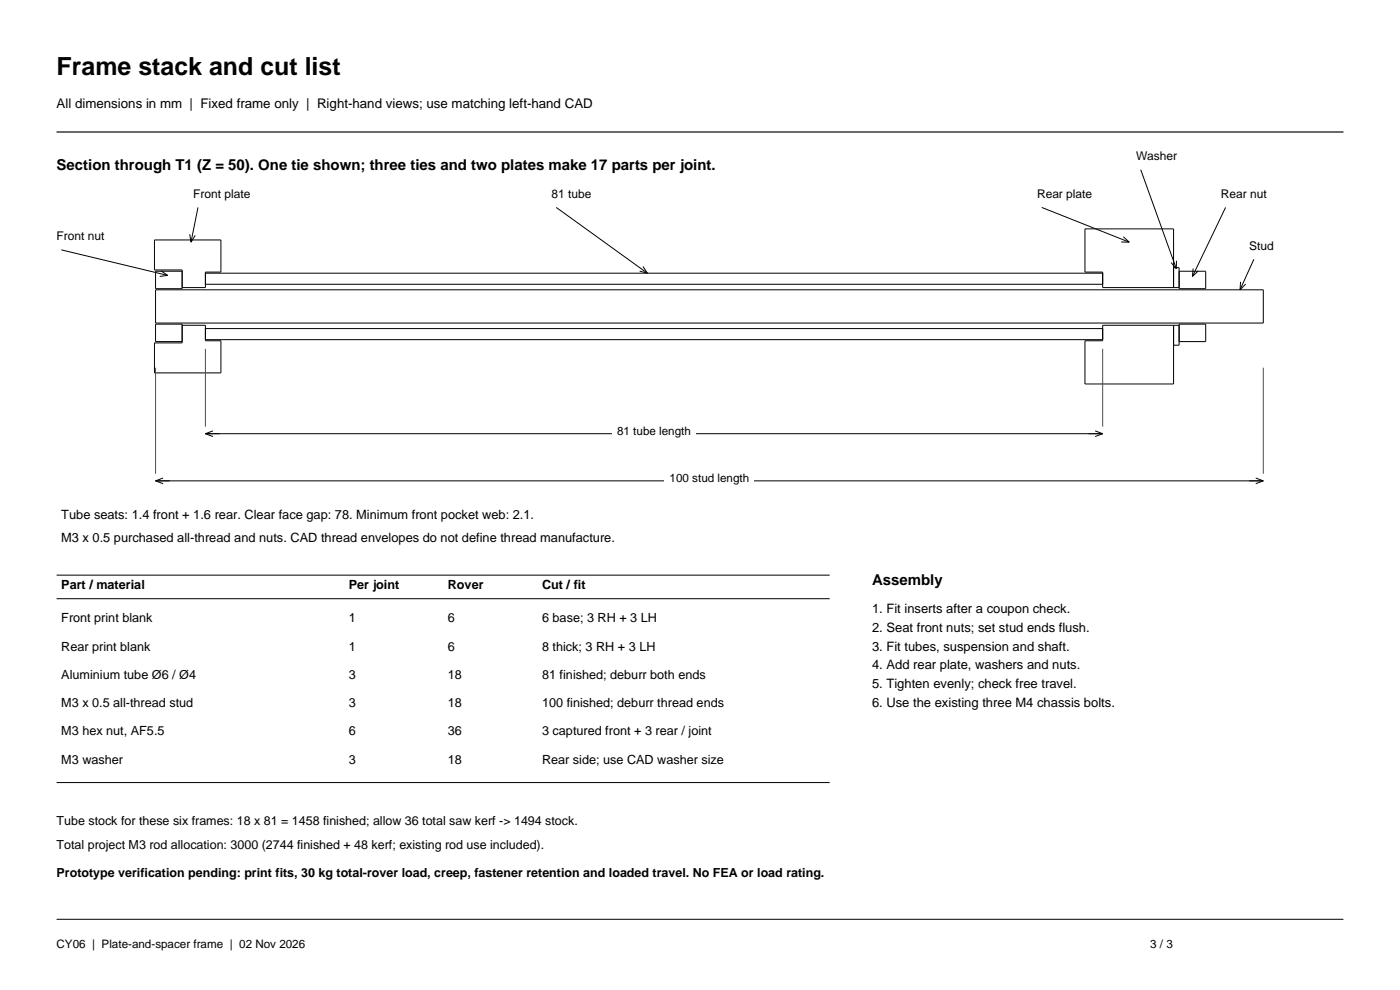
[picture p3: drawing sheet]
<svg xmlns="http://www.w3.org/2000/svg" width="297mm" height="210mm" viewBox="0 0 297 210" stroke-linecap="round" stroke-linejoin="round" font-family="sans-serif">
<defs><g id="words">
<text font-size="5.3" x="12" y="16">Frame stack and cut list</text>
<g font-size="3.2">
<text x="12" y="36">Section through T1 (Z = 50). One tie shown; three ties and two plates make 17 parts per joint.</text>
<text x="185" y="124">Assembly</text>
</g>
<g font-size="2.8">
<text x="12" y="23">All dimensions in mm | Fixed frame only | Right-hand views; use matching left-hand CAD</text>
<text x="185" y="130">1. Fit inserts after a coupon check.</text>
<text x="185" y="134">2. Seat front nuts; set stud ends flush.</text>
<text x="185" y="138">3. Fit tubes, suspension and shaft.</text>
<text x="185" y="142">4. Add rear plate, washers and nuts.</text>
<text x="185" y="146">5. Tighten evenly; check free travel.</text>
<text x="185" y="150">6. Use the existing three M4 chassis bolts.</text>
</g>
<g font-size="2.7">
<text x="13" y="110">Tube seats: 1.4 front + 1.6 rear. Clear face gap: 78. Minimum front pocket web: 2.1.</text>
<text x="13" y="115">M3 x 0.5 purchased all-thread and nuts. CAD thread envelopes do not define thread manufacture.</text>
<text x="13" y="125">Part / material</text>
<text x="74" y="125">Per joint</text>
<text x="95" y="125">Rover</text>
<text x="115" y="125">Cut / fit</text>
<text x="13" y="132">Front print blank</text>
<text x="74" y="132">1</text>
<text x="95" y="132">6</text>
<text x="115" y="132">6 base; 3 RH + 3 LH</text>
<text x="13" y="138">Rear print blank</text>
<text x="74" y="138">1</text>
<text x="95" y="138">6</text>
<text x="115" y="138">8 thick; 3 RH + 3 LH</text>
<text x="13" y="144">Aluminium tube Ø6 / Ø4</text>
<text x="74" y="144">3</text>
<text x="95" y="144">18</text>
<text x="115" y="144">81 finished; deburr both ends</text>
<text x="13" y="150">M3 x 0.5 all-thread stud</text>
<text x="13" y="156">M3 hex nut, AF5.5</text>
<text x="74" y="150">3</text>
<text x="74" y="156">6</text>
<text x="95" y="150">18</text>
<text x="95" y="156">36</text>
<text x="115" y="150">100 finished; deburr thread ends</text>
<text x="115" y="156">3 captured front + 3 rear / joint</text>
<text x="13" y="162">M3 washer</text>
<text x="74" y="162">3</text>
<text x="95" y="162">18</text>
<text x="115" y="162">Rear side; use CAD washer size</text>
</g>
<g font-size="2.6">
<text x="12" y="175">Tube stock for these six frames: 18 x 81 = 1458 finished; allow 36 total saw kerf -&gt; 1494 stock.</text>
<text x="12" y="180">Total project M3 rod allocation: 3000 (2744 finished + 48 kerf; existing rod use included).</text>
<text x="12" y="186">Prototype verification pending: print fits, 30 kg total-rover load, creep, fastener retention and loaded travel. No FEA or load rating.</text>
</g>
<g font-size="2.5">
<text x="241" y="34">Washer</text>
<text x="41" y="42">Front plate</text>
<text x="117" y="42">81 tube</text>
<text x="220" y="42">Rear plate</text>
<text x="259" y="42">Rear nut</text>
<text x="12" y="51">Front nut</text>
<text x="265" y="53">Stud</text>
<text x="130.9" y="92.3">81 tube length</text>
<text x="142.1" y="102.3">100 stud length</text>
<text x="12" y="201">CY06 | Plate-and-spacer frame | 02 Nov 2026</text>
<text x="244" y="201">3 / 3</text>
</g>
</g></defs>
<path d="M12 28h273" fill="none" stroke="#000" stroke-width=".25"/>
<g fill="none" stroke="#000" stroke-width=".21">
<path d="M242 36l7.6 21M13 53l22.6 5.4M34.2 57.5l1.4 .9M35.6 58.4l-1.7 .2M38.6 57.5h-5.6v3.7h5.6v-3.9h-5.8v-6.4h14.1v6.8h-3.3v3.3h-5M40.2 49.7l.3 1.7M41.4 49.9l-.9 1.5M42 44l-1.5 7.4M43.6 57.9h190.3M118 44l19.3 13.9M135.7 57.5l1.6 .4M136.4 56.5l.9 1.4"/>
<path d="M221 44l18.6 7.4M237.9 51.3l1.7 .1M238.3 50.2l1.3 1.2M248.4 55.7l1.2 1.3M249 56.8h1.1v4.4h5.7v-3.7h-5.7M249.6 55.3v1.7M253.1 57l-.1 1.7M254.2 57.5l-1.2 1.2M260 44l-7 14.7M263.2 59.8l-.1 1.7M266 55l-2.9 6.5M33 61.5h235v7h-235z"/>
<path d="M38.6 69h5v3.3h3.3v6.8h-14.1v-6.4h5.8v-3.9h-5.6v3.7h5.6M43.6 72h190.3M43.6 69.7h190.3M43.6 60.3h190.3M249 69v12.4h-18.8v-9.1h3.7v-3.3h16.2M249 61v-12.4h-18.8v9.1h3.7v3.3h16.2M250.1 72.5h5.7v-3.7h-5.7v4.4h-1.1M264.3 60.3l-1.2 1.2M43.6 92h190.3M43.6 92l1.6 .6M45.2 91.4l-1.6 .6M232.3 91.4l1.6 .6"/>
<path d="M233.9 92l-1.6 .6M12 195h273"/>
</g>
<path d="M43.6 74v16.5M233.9 74v16.5" fill="none" stroke="#4d4d4d" stroke-width=".21"/>
<path d="M129.9 90h17.7v3h-17.7z" fill-rule="evenodd" fill="#fff"/>
<path d="M33 78v22.5M268 78v22.5" fill="none" stroke="#4d4d4d" stroke-width=".21"/>
<path d="M33 102h235M33 102l1.6 .6M34.6 101.4l-1.6 .6M266.4 101.4l1.6 .6M268 102l-1.6 .6" fill="none" stroke="#000" stroke-width=".21"/>
<path d="M141.1 100h18.8v3h-18.8z" fill-rule="evenodd" fill="#fff"/>
<path d="M12 122h164M12 127h164M12 166h164" fill="none" stroke="#000" stroke-width=".21"/>
<use href="#words"/>
</svg>
